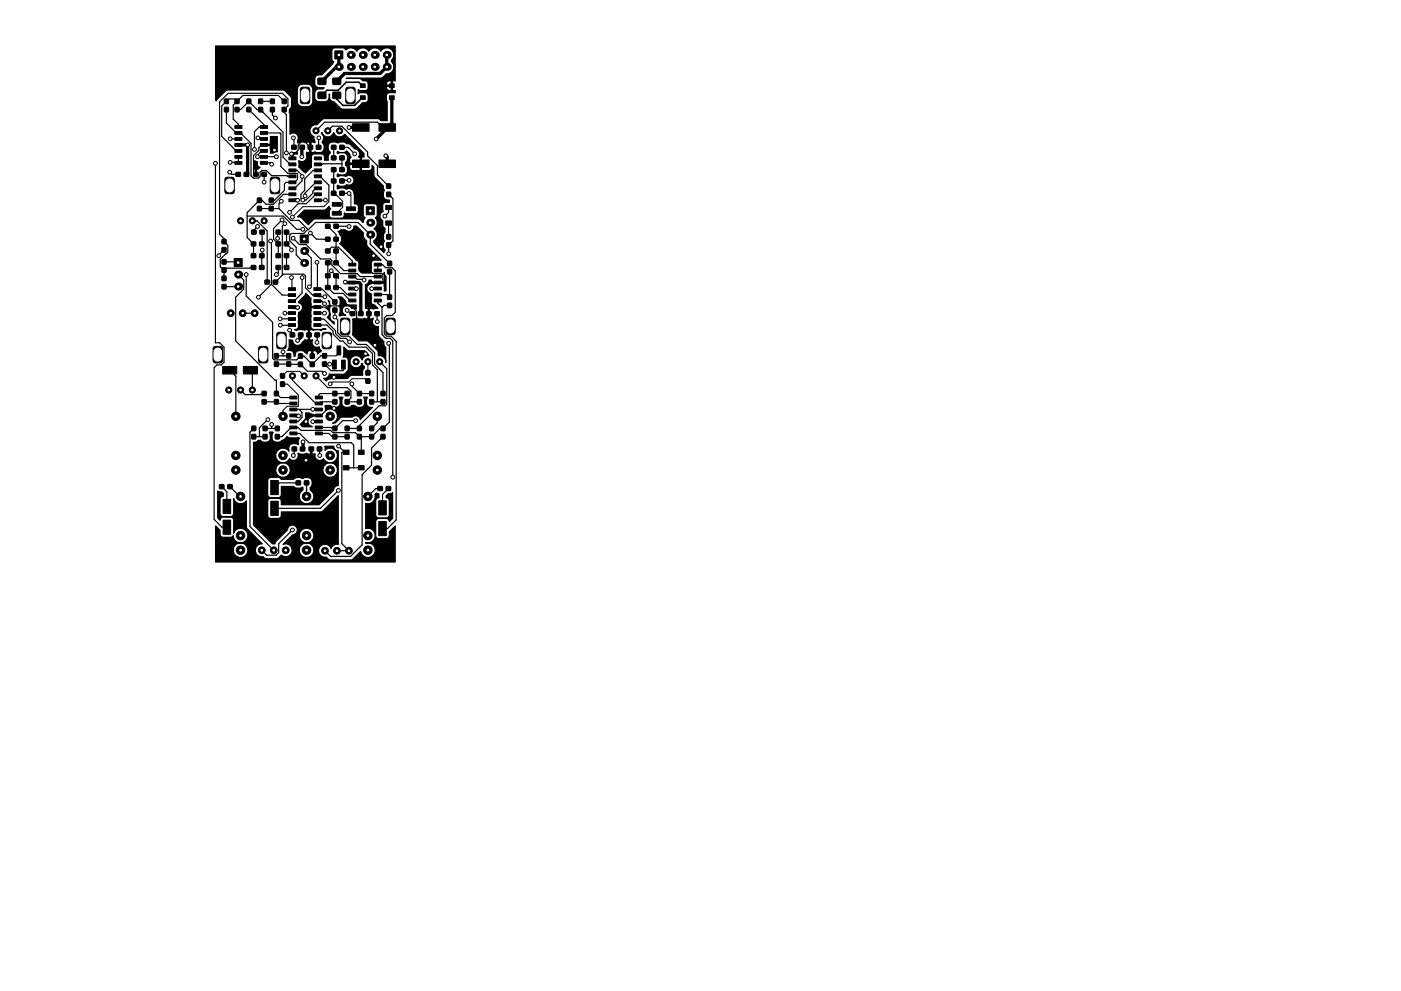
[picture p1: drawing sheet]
<svg xmlns="http://www.w3.org/2000/svg" width="297mm" height="210mm" viewBox="0 0 297 210" stroke-linecap="round" stroke-linejoin="round" font-family="sans-serif">
<g fill="#000" stroke="#000" stroke-width=".21">
<path d="M63.8 18.6l.3-.1h1.1l.4 .3 .1 2.7-.3 .5h-1.3l-.4-.3v-2.7zM67.4 16.6h1.6l.1 1.3h-1.6zM67.4 19.6h1.6l.1 1.2-1.6 .1zM71 10.8h1.7v1.7h-1.7zM70.6 19.6h1.6v1.2l-1.6 .1zM70.6 16.6h1.6v1.3h-1.6zM73.4 18.6l.4-.1h1l.5 .3v2.7l-.3 .5h-1.3l-.4-.3v-2.7zM76.4 17.8h1v.8h-1zM82.6 17.8h1v.8h-1zM47.6 21l.8 .1v.9l-.8-.1zM47.6 22.8h.8v.9h-.8zM47.8 37.7l.3-.1h1.1l.4 .3 .1 2.7-.3 .5h-1.3l-.4-.3v-2.7z"/>
<path d="M49.8 21l.9 .1-.1 .9-.8-.1zM49.8 22.8h.9l-.1 .9h-.8zM50 36.6h.9l.1 .8h-.9zM49.8 34.3h1.5v.6h-1.5zM49.8 33h1.5v.6h-1.5zM49.8 31.7h1.5v.6h-1.5zM49.8 30.4h1.5v.6h-1.5zM49.8 29.2h1.5v.6h-1.5zM49.8 27.9h1.5v.6h-1.5zM49.8 26.6h1.5v.6h-1.5zM51.8 36.6h.9v.8h-.9zM52.3 22.8h.9l-.1 .9h-.8z"/>
<path d="M52.3 21l.9 .1-.1 .9-.8-.1zM53.8 36.6h.9v.8h-.9zM54.8 22.8h.9l-.1 .9h-.8zM54.8 21l.9 .1-.1 .9-.8-.1zM55.5 36.6h.9l.1 .8h-.9zM55.2 26.6h1.5v.6h-1.5zM55.2 27.9h1.5v.6h-1.5zM55.2 29.2h1.5v.6h-1.5zM55.2 30.4h1.5v.6h-1.5zM55.2 31.7h1.5v.6h-1.5zM55.2 33h1.5v.6h-1.5zM55.2 34.3h1.5v.6h-1.5z"/>
<path d="M57.3 22.8h.9l-.1 .9h-.8zM57.3 21l.9 .1-.1 .9-.8-.1zM57.4 37.7l.4-.1h1l.5 .3v2.7l-.3 .5h-1.3l-.4-.3v-2.7zM59.8 22.8h.9l-.1 .9h-.8zM59.8 21l.9 .1-.1 .9-.8-.1zM61.9 30.8h.9v.8l-.9 .1zM61.3 39.7h1.4v.6h-1.4zM61.3 38.4h1.4v.6h-1.4zM61.3 37.1h1.4v.6h-1.4zM61.3 35.8h1.4v.6h-1.4zM61.3 34.6h1.4v.6h-1.4zM61.3 33.3h1.4v.6h-1.4z"/>
<path d="M63.6 30.8h.9v.8l-.9 .1zM65.3 30.8h.9l.1 .8-.9 .1zM67.1 30.8h.9v.8l-.9 .1zM66.7 33.3h1.4v.6h-1.4zM66.7 34.6h1.4v.6h-1.4zM66.7 35.8h1.4v.6h-1.4zM66.7 37.1h1.4v.6h-1.4zM66.7 38.4h1.4v.6h-1.4zM66.7 39.7h1.4v.6h-1.4zM70.3 30.8h.9v.8l-.9 .1zM70.3 35.6h.9v.8h-.9zM70.3 33.1h.9v.8h-.9z"/>
<path d="M70.3 38h.9v.8h-.9zM72 30.8h.9l.1 .8-.9 .1zM72 35.6h.9l.1 .8h-.9zM72 33.1h.9l.1 .8h-.9zM72 38h.9l.1 .8h-.9zM74.7 33.9h3.6v1.6h-3.6zM74.7 26.2h3.6v1.6h-3.6zM76.4 20.3h1v.8h-1zM80.4 33.9h3.4v1.6h-3.4zM80.4 26.2h3.4v1.6h-3.4zM82.6 20.3h1v.8h-1zM82 39l.8 .1v.9l-.8-.1z"/>
<path d="M47.1 58.6h.8v.9h-.8zM47.1 55.1h.8v.9h-.8zM47.1 56.8l.8 .1v.9l-.8-.1zM47.1 50.8h.8v.9h-.8zM47.1 52.5l.8 .1v.9l-.8-.1zM49.6 54.9h1.7v1.7h-1.7zM53.3 56.3h.9v.8l-.9 .1zM53.3 53.8h.9v.8l-.9 .1zM53.3 51.3h.9v.8l-.9 .1zM53.4 48.8h.9v.8l-.9 .1zM54.6 43.8h.8v.9h-.8zM54.6 42l.8 .1v.9l-.8-.1z"/>
<path d="M55 56.3h.9l.1 .8-.9 .1zM55 53.8h.9l.1 .8-.9 .1zM55 51.3h.9l.1 .8-.9 .1zM55.1 48.8h.9v.8l-.9 .1zM56.2 59.4h.9v.8l-.9 .1zM57.1 42l.8 .1v.9l-.8-.1zM57.1 43.8h.8v.9h-.8zM57.9 59.4h.9l.1 .8-.9 .1zM58.5 56.3h.9l.1 .8-.9 .1zM58.5 48.8h.9l.1 .8-.9 .1zM58.5 51.3h.9l.1 .8-.9 .1zM58.5 53.8h.9l.1 .8-.9 .1z"/>
<path d="M60.3 56.3h.9v.8l-.9 .1zM60.3 48.8h.9v.8l-.9 .1zM60.3 51.3h.9v.8l-.9 .1zM60.3 53.8h.9v.8l-.9 .1zM61.3 42.2h1.4v.6h-1.4zM61.3 40.9h1.4v.6h-1.4zM63.7 49.9h1.6v1.7h-1.6zM66.7 40.9h1.4v.6h-1.4zM66.7 42.2h1.4v.6h-1.4zM69 58.1h.9l.1 .8h-.9zM69 55.3h.9l.1 .8-.9 .1zM69 52.8h.9l.1 .8-.9 .1z"/>
<path d="M69 50.3h.9l.1 .8-.9 .1zM69 47.6h.9l.1 .8h-.9zM70.4 44.8h2v.8h-2zM70.4 42.9h2v.8h-2zM70.3 40.6h.9v.8h-.9zM70.8 58.1h.9v.8h-.9zM70.8 55.3h.9v.8l-.9 .1zM70.8 52.8h.9v.8l-.9 .1zM70.8 50.3h.9v.8l-.9 .1zM70.8 47.6h.9v.8h-.9zM72 40.6h.9l.1 .8h-.9zM73.4 43.9h2v.8h-2z"/>
<path d="M74 55.8h1.4v.6h-1.4zM74 57.1h1.4v.6h-1.4zM74 58.4h1.4v.6h-1.4zM74 59.6h1.4v.6h-1.4zM77.7 43.9h1.7v1.7h-1.7zM79.4 59.6h1.4v.6h-1.4zM79.4 58.4h1.4v.6h-1.4zM79.4 57.1h1.4v.6h-1.4zM79.4 55.8h1.4v.6h-1.4zM82 40.8h.8v.9h-.8zM82 51.5l.8 .1v.9l-.8-.1zM82 49.8h.8v.9h-.8z"/>
<path d="M82.2 57.2h.8v.9h-.8zM82.2 55.4l.8 .1v.9l-.8-.1zM81.8 46.9h1.2v.9h-1.2zM81.8 43.6h1.2v.9h-1.2zM45.3 73.6l.3-.1h1.1l.4 .3 .1 2.7-.3 .5h-1.3l-.4-.3v-2.7zM47.2 77.7h3v1.6h-3zM47.1 60.4h.8v.9h-.8zM51.6 77.7h3v1.6h-3zM54.9 73.6l.4-.1h1l.5 .3v2.7l-.3 .5h-1.3l-.4-.3v-2.7zM58.2 75l.8 .1v.9l-.8-.1zM58.2 76.8h.8v.9h-.8zM59.5 79.3h.8v.9h-.8z"/>
<path d="M58.8 70.6l.3-.1h1.1l.4 .3 .1 2.7-.3 .4-1.3 .1-.4-.3v-2.7zM60.8 76.8h.8v.9h-.8zM60.8 75l.8 .1v.9l-.8-.1zM61.5 70.6h.9l.1 .8-.9 .1zM61.1 61h1.6v.6h-1.6zM61.1 62.3h1.6v.6h-1.6zM61.1 63.6h1.6v.6h-1.6zM61.1 64.8h1.6v.6h-1.6zM61.1 66.1h1.6v.6h-1.6zM61.1 67.4h1.6v.6h-1.6zM61.1 68.7h1.6v.6h-1.6zM63.3 76.8l.8 .1v.9l-.8-.1z"/>
<path d="M63.3 75.1h.8v.9h-.8zM63.3 70.6h.9v.8l-.9 .1zM65 70.6h.9l.1 .8-.9 .1zM65.8 76.8l.8 .1v.9l-.8-.1zM65.8 75.1h.8v.9h-.8zM66.8 70.6h.9v.8l-.9 .1zM66.6 68.7h1.4v.6h-1.4zM66.6 67.4h1.4v.6h-1.4zM66.6 66.1h1.4v.6h-1.4zM66.6 64.8h1.4v.6h-1.4zM66.6 63.6h1.4v.6h-1.4zM66.6 62.3h1.4v.6h-1.4z"/>
<path d="M66.6 61h1.4v.6h-1.4zM68.4 75l.8 .1v.9l-.8-.1zM68.4 76.8h.8v.9h-.8zM69 60.6h.9l.1 .8h-.9zM68.4 70.6l.4-.1h1l.4 .3 .1 2.7-.3 .4-1.2 .1-.4-.3-.1-2.7zM70.6 65.3l.8 .1v.9l-.8-.1zM70.6 63.6h.8v.9h-.8zM70.5 76.4h.8v1.9h-.8zM70.8 60.6h.9v.8h-.9zM71.4 73.4h.9v1.9h-.9zM72.4 76.4h.8v1.9h-.8zM72.3 67.6l.3-.1h1.1l.4 .3 .1 2.7-.3 .4-1.3 .1-.4-.3v-2.7z"/>
<path d="M74.3 66.1h.9v.8l-.9 .1zM74 60.9h1.4v.6h-1.4zM74 62.2h1.4v.6h-1.4zM74 63.5h1.4v.6h-1.4zM76 66.1h.9l.1 .8-.9 .1zM77.6 78.6l.8 .1v.9l-.8-.1zM77.7 66.1h.9l.1 .8-.9 .1zM79.5 66.1h.9v.8l-.9 .1zM79.4 63.5h1.4v.6h-1.4zM79.4 62.2h1.4v.6h-1.4zM79.4 60.9h1.4v.6h-1.4zM82.2 62.6h.8v.9h-.8z"/>
<path d="M82.2 64.3l.8 .1v.9l-.8-.1zM81.9 67.6l.4-.1h1l.4 .3 .1 2.7-.3 .4-1.2 .1-.4-.3-.1-2.7zM53.4 92.2h.8v.9h-.8zM53.4 90.4l.8 .1v.9l-.8-.1zM55.6 83l.8 .1v.9l-.8-.1zM55.6 84.8h.8v.9h-.8zM55.8 90.4l.8 .1v.9l-.8-.1zM55.8 92.2h.8v.9h-.8zM58.2 84.8h.8v.9h-.8zM58.2 83l.8 .1v.9l-.8-.1zM58.4 90.4l.8 .1v.9l-.8-.1zM58.4 92.2h.8v.9h-.8z"/>
<path d="M59.5 81l.8 .1v.9l-.8-.1zM61.9 94.8h.9l.1 .8-.9 .1zM61.4 91.7h1.6v.6h-1.6zM61.4 90.4h1.6v.6h-1.6zM61.4 89.1h1.6v.6h-1.6zM61.4 87.8h1.6v.6h-1.6zM61.4 86.6h1.6v.6h-1.6zM61.4 85.3h1.6v.6h-1.6zM61.4 84h1.6v.6h-1.6zM63.7 94.8h.9v.8l-.9 .1zM65.5 94.8h.9l.1 .8-.9 .1zM67.3 94.8h.9v.8l-.9 .1z"/>
<path d="M66.9 84h1.4v.6h-1.4zM66.9 85.3h1.4v.6h-1.4zM66.9 86.6h1.4v.6h-1.4zM66.9 87.8h1.4v.6h-1.4zM66.9 89.1h1.4v.6h-1.4zM66.9 90.4h1.4v.6h-1.4zM66.9 91.7h1.4v.6h-1.4zM70.6 92.2h.8v.9h-.8zM70.6 90.4l.8 .1v.9l-.8-.1zM70.6 83l.8 .1v.9l-.8-.1zM70.6 84.8h.8v.9h-.8zM72.8 98.8h1.2v.9h-1.2z"/>
<path d="M72.8 95.5h1.2v.9h-1.2zM73.2 92.2h.8v.9h-.8zM73.2 90.4l.8 .1v.9l-.8-.1zM73.2 83l.8 .1v.9l-.8-.1zM73.2 84.8h.8v.9h-.8zM75.8 92.2h.8v.9h-.8zM75.8 90.4l.8 .1v.9l-.8-.1zM75.8 83l.8 .1v.9l-.8-.1zM75.8 84.8h.8v.9h-.8zM76 98.8h1.2v.9h-1.2zM76 95.5h1.2v.9h-1.2zM77.6 80.4h.8v.9h-.8z"/>
<path d="M78.4 92.2h.8v.9h-.8zM78.4 90.4l.8 .1v.9l-.8-.1zM78.4 84.8h.8v.9h-.8zM78.4 83l.8 .1v.9l-.8-.1zM80.8 92.2h.8v.9h-.8zM80.8 90.4l.8 .1v.9l-.8-.1zM80.8 84.8h.8v.9h-.8zM80.8 83l.8 .1v.9l-.8-.1zM46.5 102.8h.9l.1 .8-.9 .1zM47.3 105.9h1.6v3h-1.6zM47.3 110.3h1.6v3h-1.6zM48.3 102.8h.9v.8l-.9 .1z"/>
<path d="M57.4 106.3h1.6v3h-1.6zM57.4 101.9h1.6v3h-1.6zM62.8 102h.9v.8l-.9 .1zM64.5 102h.9l.1 .8-.9 .1zM80.1 103.2h.9l.1 .8-.9 .1zM80.3 106.2h1.6v3h-1.6zM80.3 110.6h1.6v3h-1.6zM81.9 103.2h.9v.8l-.9 .1z"/>
<circle cx="45.7" cy="34.6" r=".4"/>
<circle cx="48.7" cy="36.5" r=".4"/>
<circle cx="48.8" cy="29.4" r=".4"/>
<circle cx="48.8" cy="34.4" r=".4"/>
<circle cx="52.5" cy="30.7" r=".4"/>
<circle cx="54" cy="31.7" r=".4"/>
<circle cx="54.6" cy="33.2" r=".4"/>
<circle cx="54.7" cy="29.2" r=".4"/>
<circle cx="56" cy="38.6" r=".4"/>
<circle cx="57.6" cy="34.8" r=".4"/>
<circle cx="58.2" cy="31.8" r=".4"/>
<circle cx="58.4" cy="25" r=".4"/>
<circle cx="58.6" cy="33.2" r=".4"/>
<circle cx="60.7" cy="32.4" r=".4"/>
<circle cx="61.8" cy="32.6" r=".4"/>
<circle cx="62.2" cy="29.2" r=".4"/>
<circle cx="64" cy="33.2" r=".4"/>
<circle cx="64.1" cy="37.4" r=".4"/>
<circle cx="67" cy="27.7" r=".65"/>
<circle cx="67.6" cy="29.2" r=".4"/>
<circle cx="69.5" cy="27.7" r=".65"/>
<circle cx="72" cy="27.7" r=".65"/>
<circle cx="74" cy="38.2" r=".4"/>
<circle cx="74" cy="27" r=".4"/>
<circle cx="75.2" cy="32.6" r=".4"/>
<circle cx="79.7" cy="29.5" r=".4"/>
<circle cx="81.8" cy="33" r=".4"/>
<circle cx="46.4" cy="54.2" r=".4"/>
<circle cx="51" cy="46.8" r=".65"/>
<circle cx="52.2" cy="58.2" r=".4"/>
<circle cx="53.5" cy="46.8" r=".65"/>
<circle cx="54.6" cy="48" r=".4"/>
<circle cx="55.6" cy="53" r=".4"/>
<circle cx="56" cy="46.8" r=".65"/>
<circle cx="57.4" cy="51.1" r=".4"/>
<circle cx="58.6" cy="58.2" r=".4"/>
<circle cx="58.9" cy="50.6" r=".4"/>
<circle cx="59.6" cy="42.7" r=".4"/>
<circle cx="59.8" cy="46.6" r=".4"/>
<circle cx="60.4" cy="47.4" r=".4"/>
<circle cx="61.4" cy="45" r=".4"/>
<circle cx="61.8" cy="58.9" r=".4"/>
<circle cx="61.8" cy="53" r=".4"/>
<circle cx="62" cy="46" r=".4"/>
<circle cx="62.1" cy="50.5" r=".4"/>
<circle cx="63.1" cy="42.5" r=".4"/>
<circle cx="64" cy="58.9" r=".4"/>
<circle cx="64.2" cy="48.6" r=".4"/>
<circle cx="64.2" cy="42.4" r=".4"/>
<circle cx="64.7" cy="41.6" r=".4"/>
<circle cx="65.8" cy="49.4" r=".4"/>
<circle cx="67.2" cy="55.6" r=".4"/>
<circle cx="69" cy="42.4" r=".4"/>
<circle cx="70.2" cy="57.4" r=".4"/>
<circle cx="73.2" cy="59.8" r=".4"/>
<circle cx="74" cy="41" r=".4"/>
<circle cx="74" cy="48" r=".4"/>
<circle cx="77.2" cy="59.4" r=".4"/>
<circle cx="79.2" cy="54.2" r=".4"/>
<circle cx="80.8" cy="52.3" r=".4"/>
<circle cx="81.6" cy="45.8" r=".4"/>
<circle cx="82.4" cy="53.8" r=".4"/>
<circle cx="48.9" cy="66.4" r=".72"/>
<circle cx="51.5" cy="66.4" r=".72"/>
<circle cx="54" cy="66.4" r=".72"/>
<circle cx="54.8" cy="63" r=".4"/>
<circle cx="59.4" cy="67.6" r=".4"/>
<circle cx="59.4" cy="69" r=".4"/>
<circle cx="60" cy="74.6" r=".4"/>
<circle cx="60.4" cy="66.4" r=".4"/>
<circle cx="61.4" cy="70" r=".4"/>
<circle cx="62" cy="79.7" r=".65"/>
<circle cx="63.1" cy="65.2" r=".4"/>
<circle cx="63.1" cy="72.2" r=".4"/>
<circle cx="64.5" cy="79.7" r=".65"/>
<circle cx="65.6" cy="60.8" r=".4"/>
<circle cx="67" cy="79.7" r=".65"/>
<circle cx="67.2" cy="72.6" r=".4"/>
<circle cx="68.8" cy="79.2" r=".4"/>
<circle cx="68.8" cy="66.4" r=".4"/>
<circle cx="68.8" cy="64.4" r=".4"/>
<circle cx="68.9" cy="63" r=".4"/>
<circle cx="69.9" cy="77.2" r=".4"/>
<circle cx="71" cy="67.2" r=".4"/>
<circle cx="73.6" cy="65.8" r=".4"/>
<circle cx="74.1" cy="72.5" r=".4"/>
<circle cx="75.5" cy="76.7" r=".65"/>
<circle cx="75.5" cy="61.2" r=".4"/>
<circle cx="77.5" cy="75" r=".4"/>
<circle cx="78" cy="76.7" r=".65"/>
<circle cx="78.8" cy="61.2" r=".4"/>
<circle cx="79.5" cy="73.2" r=".4"/>
<circle cx="80" cy="68.2" r=".4"/>
<circle cx="80.5" cy="76.7" r=".65"/>
<circle cx="82.4" cy="72.8" r=".4"/>
<circle cx="48.5" cy="82.7" r=".65"/>
<circle cx="50" cy="96.6" r=".9"/>
<circle cx="50" cy="88.3" r=".9"/>
<circle cx="50" cy="99.7" r=".9"/>
<circle cx="51" cy="82.7" r=".65"/>
<circle cx="53.5" cy="82.7" r=".65"/>
<circle cx="56.8" cy="89" r=".4"/>
<circle cx="57.6" cy="90" r=".4"/>
<circle cx="60" cy="96.6" r=".9"/>
<circle cx="60" cy="88.3" r=".9"/>
<circle cx="60" cy="99.7" r=".9"/>
<circle cx="62.2" cy="96.6" r=".4"/>
<circle cx="63.3" cy="88.2" r=".4"/>
<circle cx="64.3" cy="93.7" r=".4"/>
<circle cx="64.9" cy="97.6" r=".4"/>
<circle cx="64.9" cy="89.4" r=".4"/>
<circle cx="66.3" cy="86.8" r=".4"/>
<circle cx="66.3" cy="89.4" r=".4"/>
<circle cx="67.8" cy="96.6" r=".4"/>
<circle cx="70" cy="96.6" r=".9"/>
<circle cx="70" cy="88.3" r=".9"/>
<circle cx="70" cy="99.7" r=".9"/>
<circle cx="70" cy="81.4" r=".4"/>
<circle cx="70.8" cy="86.6" r=".4"/>
<circle cx="70.8" cy="80" r=".4"/>
<circle cx="71.8" cy="94.6" r=".4"/>
<circle cx="74.6" cy="81.4" r=".4"/>
<circle cx="75.4" cy="89.2" r=".4"/>
<circle cx="80" cy="96.6" r=".9"/>
<circle cx="80" cy="88.3" r=".9"/>
<circle cx="80" cy="99.7" r=".9"/>
<circle cx="51" cy="113.6" r=".9"/>
<circle cx="51" cy="105.3" r=".9"/>
<circle cx="51" cy="116.7" r=".9"/>
<circle cx="55.5" cy="116.7" r=".72"/>
<circle cx="58" cy="116.7" r=".72"/>
<circle cx="60.6" cy="116.7" r=".72"/>
<circle cx="62" cy="112.4" r=".4"/>
<circle cx="65" cy="113.6" r=".9"/>
<circle cx="65" cy="105.3" r=".9"/>
<circle cx="65" cy="116.7" r=".9"/>
<circle cx="68.9" cy="116.8" r=".72"/>
<circle cx="71.4" cy="116.8" r=".72"/>
<circle cx="71.8" cy="104" r=".4"/>
<circle cx="74" cy="116.8" r=".72"/>
<circle cx="78" cy="113.6" r=".9"/>
<circle cx="78" cy="105.3" r=".9"/>
<circle cx="78" cy="116.7" r=".9"/>
<circle cx="83.3" cy="101.2" r=".4"/>
</g>
<g fill="#000">
<circle cx="71.8" cy="14.2" r=".85"/>
<circle cx="74.4" cy="11.6" r=".85"/>
<circle cx="74.4" cy="14.2" r=".85"/>
<circle cx="76.9" cy="11.6" r=".85"/>
<circle cx="76.9" cy="14.2" r=".85"/>
<circle cx="79.5" cy="14.2" r=".85"/>
<circle cx="79.5" cy="11.6" r=".85"/>
<circle cx="82" cy="11.6" r=".85"/>
<circle cx="82" cy="14.2" r=".85"/>
<circle cx="50.5" cy="58.2" r=".85"/>
<circle cx="64.5" cy="53.2" r=".85"/>
<circle cx="64.5" cy="55.8" r=".85"/>
<circle cx="78.5" cy="49.8" r=".85"/>
<circle cx="78.5" cy="47.2" r=".85"/>
<circle cx="50.5" cy="60.8" r=".85"/>
</g>
<g fill="none" stroke="#000" stroke-width=".7">
<path d="M71.8 11.6v2.6h-.5l-3 3M82 11.6v2.6l-1.4 1.4h-7.5l-1.7 1.6M50.6 30.7h1.9v6l-.2 .3M64.1 31.2l-.1 2M74 27h2.5M81.8 33l.3 .3v1.4M83.1 20.7v5.4l-3.4 3.4M62 42.5h1.1M63.1 42.5h.1M73.2 59.8l2.9 .1 .4 .4v6.2M61.9 65.1l1.2 .1M63.7 71v.6l-.6 .6"/>
<path d="M62.2 88.1l1.1 .1M64.3 93.7v1.4"/>
</g>
<g fill="none" stroke="#000" stroke-width=".25">
<path d="M45.7 34.6v38.1h.9l.9 1v3.1l-.6 .6h-.9l-.6 .6v32.2l1.6 1.6h1.1M48 23.2v2.9l2.1 2.1h.9l2.2 2.2v6.9l.5 .5h1.1l.4-.4v-.9l.3-.3h1l1.1 1.1 4.4 .1M48.7 36.5l.5 .5h1.3M48.8 29.4v.1M48.8 29.5h1.8M50.3 23.2h.7l1.7-1.7 1.8 1.7h.8l4.7 4.8v5.3l1.6 1.6h.4M50.3 21.5l-.5-.5h-1.3l-1.5 1.5v6.4l3.1 3.1h.5M50.6 33.3v1.3l-1.8-.2M52.7 23.2l3.3 3.2v.5h-1l-1 1v3.8M54.7 29.2l.2 .3h1.1M55.3 21.5h2.4M55.4 32h.6"/>
<path d="M55.5 32l-.9 .9v.3M55.7 23.7v.1M56 28.2h3.4l.2 .2v6.9l1.4 1.5 2.1 .1v1.2l-.7 .6h-1.7l-.4 .3v1.4l-2.1 2.1h-.7M56 30.7h-.5l-.6 .7v.5l-1.1 1.1v3.5l.5 .5M56 34.6h1.3l.3 .2M56 37v1.6M57.7 23.2v1.2l.7 .6M58.6 33.2l-2.6 .1M60.3 21.5l-1.3-1.3h-7.5l-2.1 2.1v3l1.2 1.1v.5M60.7 32.4v-8.1l-.4-.4v-.7l.7-.8v-1.4l-1.1-1.2h-11.5l-1.8 1.8v28.1l.9 .9v.6l.8 .8v1.5l-1.6 1.5v1.6l.8 .8 .5-.5h5l.1-.2h.6M61.8 32.6l.2 .2v.8M62 36.1h1l1.1 1.1"/>
<path d="M62.2 29.2l.1 .2v1.8M64 37.4v1l-1.6 1.6h-.4h.1M65.8 31.2l-1.4-1.4h-.2l-1 1v1l-1.2 1.3M67.4 37.4h.5l1.8 1.9v3.5M67.4 36.1h-1l-1.8 1.8v2.5l-.8 .8v.8l.4 .4h.7l1.4-1.4v-.4l.7-.6h.4M67.4 38.7h-.4l-2.3 2.2v.7M67.6 29.2v2M69.5 27.7l1-.9h2l5.4 5.4v.8l2.1 2.1v2l2.4 2.4M70.7 31.2v2.3M70.7 36v5M72.5 31.2h1.3l1.4 1.4M72.5 34.7l-5.1 .2"/>
<path d="M72.5 33.5v2.5M74 38.2h-1.3l-.2 .2M82.1 27h-1l-1.1-1.1h-11.2l-1.8 1.8M47.5 57.3v1.8M47.5 55.5h2.8l.2 .2M47.5 53l-1.1 1.2M50.5 58.2l1.2 1.2v2l-1.7 1.7v9.2l8.3 8.4h.3v2.8l.8 .8h2.8M52.2 58.2v4.6l5.6 5.6v7.6l.3 .3h4.8l.8-.8h.7l1.8 1.8 1.8-1.8h.8l.2 .2M52.4 45.8h7.7l2.8 2.8h1.3M53.5 46.8h1l2.1 2.2v10.8M54.6 48l-.8 .8v.4M55 44.2h4.1"/>
<path d="M55.6 49.2l-.1 2.5M55.6 53l-.1 3.7M57.4 51.1l.2 .2v9M58.4 59.8l1.7-1.6h4.3l.4 .4v2.5l1.5 1.5h1l.4 .4h1.2M59 56.7v1.1l-.4 .4M59 49.2l-.1 .2v1.2M59.1 44.2l2.6 2.6h1.7l1.9 1.9M59.6 42.7l-.5 .5v1M59.8 46.6l-1.8 1.8v2.3l1 1v2.5M60.4 47.4l-.5 .6v10.4M60.7 49.2v2.5l1.1 1.1v.2M60.7 54.2v2.5"/>
<path d="M61.8 58.9l.1 2.4M62 41.2h-1.9l-2.1 2.1h-1.6l-.8-.8h-.6l-2.6 2.6v5.3l1.3 1.3v2.5M62.1 50.5l1.4 1.4h1.4l3 3h2.1l.4 .4v.9l1.8 1.9h3.5l.6 .6h3.8M64 58.9v3.3l-1.7 1.7h-.4M64.5 55.8l-1.7-1.7v-1.6l-1.4-1.4v-1.2l.4-.4h2.6l2.5-2.3h9l2.6 2.6v2l4.1 4.1M64.5 53.2l1.5 1.5v5.7l-.4 .4M65.8 49.4l1.3 1.3h2.4M67.2 55.6l.1 5.7h1l2.7 2.7M67.4 41.2h-.4l-2 2h-1.8l-1.8 1.8M69 42.4l-1.6 .1M69.5 55.7v5.3l1.2 1.2h2l1.6 1.6h.4M69.5 48l1.8 1.7-.1 2.7"/>
<path d="M69.5 53.2l.8-.8h1.5l2.9 3v.7M70.2 57.4l1.6 1.6M71.3 48h2.7M71.3 53.2v2.5l1.6 1.7h1.8M71.3 58.5v2.5h.8l1.5 1.5h1.1M71.7 59h.1M72.5 41h1.5M74.7 58.7h.4l.6 .6h1.4l.1 .1M78.4 55.6v1.7l.7 .7h1.9l.2 .2v1.7h-1.1M80.1 57.4v-1.3h1l.7 .7h1.3l.7 .7v8.7l-.7 .7h-1.1l-.5 .6v3.3l.5 .5h.9l1.1 1.1v37.9l-1.9 1.8h-1M82.4 47.3v2.9M82.4 44v1.1l-.8 .7"/>
<path d="M82.4 41.2l.9 1v8.9l-.9 .9v1.8M82.6 57.6v5.4l-.6-.5h-1.9M48.7 78.5l1.3 1.3v8.5M50.5 60.8h-3M51.5 66.4h2.5M53.1 78l.4 .4M53.1 78.5l.4 .4v3.8M57.6 60.3l2.2 2.3h2.1M57.6 60.3l-2.8 2.7M58.6 75.5h2.6M58.6 77.2l5.1 .1 1.5 1.5h3.1l.5 .4M59.4 67.6l2.5 .1"/>
<path d="M60 74.6v.9M61.4 70l.6 .6v.4M61.9 66.4h-1.5M61.9 69h-2.5M62 79.7v1l4.9 4.9h.7l.4-.4h3M67 79.7l2.5 2.5h4.2l.7 .8v1.4l-.8 .8h2.6M67.3 71l-.1 1.6M67.3 66.4h1.5M67.3 63.9h.9l.6 .5M67.3 67.7h1.4l2.4 2.5v.6l1 1h1.3l.7 .7M67.3 65.1l1.8 .1 .3-.3h5l1.2 1.2v1.6M67.3 69h2l1.3 1.3v.6l1.5 1.4h.6l1.3 1.3h3.6l1.4 1.4v2.4l1 1v6.8"/>
<path d="M69.9 77.2h-1.1l1.4 1.4h2.5l.1-1.3M71 65.8v1.4l.6 .6v2.8l.7 .7h1.7l1.7 1.8h2l1.7 1.7v2.4l1.8 1.8v4.5M73.6 65.8l.7 .7h.4M74.7 61.2h.9M78.2 66.5v.6l-.2 .2M80 66.5v1.7M80.1 61.2h-1.3M80.1 63.8v.5l.9 .9M80.4 78.3h.1M80.5 76.7l1.5 1.5v7.6l-.3 .3h-1.3l-4.2 4.2v.6h-2.6M81 65.2v5.8l.8 .8h.9l.6 .5v28.9M82.4 72.8l.1 .2v16.5l-1.3 1.4h-.6l-1.8 1.7h-2.6"/>
<path d="M82.6 64.8h-1.2l-.4 .4M51 82.7l1 1h3.2l.2-.2h.6M53.8 92.6h2.4M53.8 90.9l-.8 .8v20l5 5M56 85.2h2.6l.4 .4h3.2M56.2 90.9h2.6M56.8 89l-1.8 1.8v1.8M57.6 90v.9M58.8 92.6h1l1.9-1.9h1.5l.6 .6h6.3l.5 .5h4.8l1.2 1.2v2.9M62.2 92h1.3l2 1.9h9l.5 .5v4.8M62.2 86.8l5.4 .1M62.4 95.2v1.2l-.2 .2"/>
<path d="M63.4 86.9l.6 .6v1.1l-.8 .8h-1M66 95.2v1.3l-1.1 1.1M66.3 86.8l.1 .1M67.6 89.4h-1.3M67.6 92h2.1l.7 .6h3.2M67.7 95.2l.1 1.4M70.8 86.6h-1.2l-1.6 1.5h-.4M71.8 94.6l1.3 1.3M73.4 99.2h3.2M73.4 95.9l-.9 .1v19.3l1.5 1.5h-2.6M73.6 83.5h-5.7l-.3 .3v.5M74.6 81.4v.5l1.6 1.6h2.6"/>
<path d="M75.4 89.2h-2.7l-1.7 1.7h-.6l-.2-.2h-2.6M78.8 85.2h2.4M80 88.3v1.4l-1.2 1.2M81.2 92.6l-2.4 2.5v3.6l-2 2v14.9l-2.5 2.4h-4.2l-1.2-1.2M47 103.2l1.1 1.1v3.1M48.7 103.2l2.1 2.1h.2M62 112.4l-2.9 3v1.8l-.6 .6h-2l-1-1.1M63.3 102.4h-4.1l-1 1M65 102.4v2.9M71.7 104l-3.7 3.8h-9.8M80.6 103.6h-.9l-1.7 1.7M82.4 103.6l-1.3 1.3v2.8"/>
</g>
<path d="M69.7 42.8l-1 1h-4.5l-2.2 2.2M70.7 41l2 1.7v1.3l-1.3 1.2M71.4 45.2h.1M74 41l.4 .4v2.9M59.9 79.7l1-.9h2.7l.9 .9M71.8 74.3v.6l-.5 .6h-2.5M78 76.7v2.4M59.9 81.5h1.1l2.3 2.3v2.3l-2.5 .1-.8 .9v1.2M78 80.8l-.5-.5h-2.8l-.7 .7h-3.6l-.4 .4" fill="none" stroke="#000" stroke-width=".21"/>
<path d="M76.9 18.2l-.8-.8h-2.7l-1.7 1.7h-2.4l-1 1.1M71.4 20.2v.8l1.3 1.4h2.5l1.7-1.7" fill="none" stroke="#000" stroke-width=".33"/>
<g fill="#000" stroke="#000" stroke-width=".25">
<path d="M45.7 9.8h38.1v7.4l-.4-.1-.2 .2v1.8l.2 .1h.4v.5a2.02 2.02 0 0 0-1.7 .2 1.67 1.67 0 0 0 0 1.6v4.1h-1.3l-.8-.5h-11.2l-.5 .3-1.1 1.1h-.5a1.3 1.3 0 0 0-1 1.2 1.3 1.3 0 0 0 .9 1.3l.2 1.3-.7-.2-.2 .2v1.9l.2 .2 .7-.2 .1 .1a1.23 1.23 0 0 0 1.7-.3 1.23 1.23 0 0 0-.3-1.7l.2-.5a1.04 1.04 0 0 0-.4-1.4l.2-.3 .1 .4a1.3 1.3 0 0 0 1.3 .5 1.3 1.3 0 0 0 1-.9 1.3 1.3 0 0 0 1.1 .9 1.3 1.3 0 0 0 1.3-.5l4.1 4.1v.7h-.4l-.2 .2v2.5l.2 .2 1.8-.1 .3-.4v-.6l.4 .4v1.9l2 2.1 .2 .9-.2 .2a1.21 1.21 0 0 0 0 1.3 1.21 1.21 0 0 0 1.2 .6v.4h-.7a.65 .65 0 0 0-.7 .7l.2 1.3-.3 .1a1.13 1.13 0 0 0 .1 1.9l.1 1.1 .4 .4v.9a1.5 1.5 0 0 0-.1 1.8 1.8 1.8 0 0 0 .1 2l-.2 .5-2.1-2.1v-.4a1.46 1.46 0 0 0 0-2.6 1.48 1.48 0 0 0 .3-2.3l.2-.2 .2-.4-.1-2-.5-.4h-1.7a.65 .65 0 0 0-.7 .7v1.7l.2 .4 .2 .2-.3 .5-.1 .5-.5-.5-.6-.3h-9l-.5 .3-1 1-1.5-1.5-.8-.2 1.4-1.4h4.2l.5-.2 .6-.6 .3 .5-.1 .1a1.39 1.39 0 0 0 .2 1.8l2.2 .1a.65 .65 0 0 0 .6-.7v-.4l.4 .1h2a.65 .65 0 0 0 .6-.6l-.1-1a.72 .72 0 0 0-.8-.4l-.1-2.2a1.06 1.06 0 0 0-1.6-1 1.61 1.61 0 0 0-1.8 0l-.1-.7 .4 .1a1.55 1.55 0 0 0 1.6-.3 1.05 1.05 0 0 0 1.6-1.1 1.05 1.05 0 0 0-1.8-.6l-1.1-.2-.6 .2-.1-.1 .1-.5a1.24 1.24 0 0 0 1.8-.1 1.24 1.24 0 0 0-.1-1.8h.8l.1 .9 .4 .3h1.6l.2-.2v-1.1h-2.1l-.2 .1h-.8v-.5a1.24 1.24 0 0 0 .1-1.8 1.24 1.24 0 0 0-1.8-.1l-.1-.4 .4 .1a1.29 1.29 0 0 0 1.6-.3l.7 .7 .3 .7-.4 .4v.7l.2 .1h2.1v-1.1l-.4-.2 .1-.1a1.04 1.04 0 0 0-.9-1.6l-.9-.9-.9-.3a1.6 1.6 0 0 0-1.8 0 1.24 1.24 0 0 0-1.8 0 1.24 1.24 0 0 0 .2 1.8v.3l-.2 .1a1.54 1.54 0 0 0-.2 1.4h-.8l-.1-.9-.3-.4h-1.7a.65 .65 0 0 0-.7 .6l.1 2.1-1.3 1.3-1.5-1.3v-1.2l.1-.1a1.04 1.04 0 0 0 1.2 0 1.04 1.04 0 0 0 .4-1.2v-.6l.5 .1 .2-.2v-1.9l-.2-.2-.6 .2-.2-.1a1.73 1.73 0 0 0-1.5 .2l-.1-.6a1.04 1.04 0 0 0-.2-1.4 1.04 1.04 0 0 0-1.4 .1v-4.2a1.73 1.73 0 0 1 .3-1.8v-1.8l-1.6-1.6-11.8-.1-.6 .3-2 2.1-.1-2.4h17.3l.1 2.9 .6 .7a2.13 2.13 0 0 0 2.5-.7l.1-2.9a1.15 1.15 0 0 0-1.1-1.1h-1.5l-.6 .7-.1 .4h-17.3v-2.2h21v.9l.3 .6 .6 .3h1.1l-.2 .3h-1.2l-.5 .5a1.8 1.8 0 0 0 .5 2.1 2.65 2.65 0 0 0 2.2-.2l.2-.3 .2-1.1v.8l.2 .6 .7 .3 1.4 1.3 .5 .3 2.8-.1 1.4-1.3h.5a.65 .65 0 0 0 .7-.7l-.1-1-.3-.4a2.04 2.04 0 0 0-1.7 .2l-.1-.9 .3 .2a2.04 2.04 0 0 0 1.7-.2l.2-.5h3.8a.61 .61 0 0 0 .3 .6 .61 .61 0 0 0 .7 0v-.8h-.8l-.2 .2h-3.8l-.1-.8h3.9l.2 .4h.8v-.8l-.1-.2a.68 .68 0 0 0-.9 .6h-3.9v-.2a.9 .9 0 0 0-1.1-.4l-.5-.4-.3-.1h-2.7h7.2l.7-.3 .6-.6a1.48 1.48 0 0 0 1.5-.9 1.48 1.48 0 0 0-.4-1.7l.1-.4a1.5 1.5 0 0 0-.1-2.2 1.5 1.5 0 0 0-2.3 .4 1.48 1.48 0 0 0-2.5 0 1.48 1.48 0 0 0-2.5 0 1.51 1.51 0 0 0-2.4-.3l-.2-.3-.4-.1h-1.7l-.5 .1-.2 .5v1.7l.2 .5 .3 .1-.4 .6-2.2 2.2a1.1 1.1 0 0 0-1.5 .9h-21zM54 34.1l.6 .2v.6a.63 .63 0 0 0 .6 .6l-.8 .5v1h-.3zM57.3 29h1.5v3.2h-.4l-.5 .3h-.6v-1.5l-.1-.1h-1.4v-.3h1.4l.1-.1zM61.8 32.3h1.2v.4h-.7l-.2 .1v1l-.2-.1zM71.7 49.1l.5-.3h1a1.03 1.03 0 0 0 1.2 .2 1.03 1.03 0 0 0 .6-1h.6l1.5 1.4a1.39 1.39 0 0 0 .6 1.7v.7l.3 .5 2.8 2.9h-1.4a.65 .65 0 0 0-.7 .6v2.1h-2.1a1.4 1.4 0 0 1-.5-1.5v-.6a.65 .65 0 0 0-.7-.6l-.2-.4-3.2-3.1a1.45 1.45 0 0 0 0-2zM78.2 59.4h.5l.2 .4h2.4l.2-.1v-1.9v.5l.3 .3v3.1h-.3v-1.5l-.2-.1h-2.4l-.2 .1a1.04 1.04 0 0 0-1 1 1.04 1.04 0 0 0 1 1.1l.1 .7a1.2 1.2 0 0 0 .6 1.7l.7 .7-.9 .2-.7-.2-.2 .2v1.9l.6 .2 .3-.2a1.19 1.19 0 0 0 .6 1.8h.4l.1 2 1.1 1.2a.99 .99 0 0 0 .4 1.2v3.3a1.3 1.3 0 0 0-1.6-1.5l-.1-1-1.9-2-.5-.2h-1.7l-1.3-1.3 .1-.5v-2.8l.8-.3a2.16 2.16 0 0 0 1.7 .2l.6 .1 .2-.2v-1.9l-.2-.2-.4 .1v-5.1a.97 .97 0 0 0 .7-1zM64.8 62.2l1.2 1.1-.1 1.6 .2 .1h1.3v.3h-1.3l-.2 .1 .1 2.8a1.2 1.2 0 0 0 .6 1.7h1.4a.95 .95 0 0 1 1.1 0h-.7l-.3 .2a1.62 1.62 0 0 0-1.6 0l-.3-.2-.6 .2v1.9l.2 .2 .5-.1a1.04 1.04 0 0 0 .1 1.3 1.04 1.04 0 0 0 1.3 .2v.3l.5 .5-.9 .7a.6 .6 0 0 0-.3-.6 .6 .6 0 0 0-.7 0v1.2h-.2v-1.2a.6 .6 0 0 0-.7 0 .6 .6 0 0 0-.3 .6h-.1a1.68 1.68 0 0 0-2.2-.5l-.2 .3v.7h-.3a1.05 1.05 0 0 0-1.3-1.3l.3-.8v-1.4l.8 .1a1.03 1.03 0 0 0 .7 1.1 1.03 1.03 0 0 0 1.2-.6l.6-.6 .6 .1 .2-.2v-1.9l-.2-.2-.7 .2-.1-.1a1.73 1.73 0 0 0-1.5 .2l-.5-.3a.7 .7 0 0 0 .9-.6l-.1-1 .1-2a1.08 1.08 0 0 0 .9-1.1 1.08 1.08 0 0 0-.9-1v-.2l1.3-1.3zM69.6 63.7l.3 .3 .2 .9a1.6 1.6 0 0 0 0 1.8 1.04 1.04 0 0 0 .7 1.6v.5l-1.4-1.5a1.04 1.04 0 0 0 .4-1 1.04 1.04 0 0 0-.7-.9 1.07 1.07 0 0 0 .5-1.7zM71.7 63h.7l.9 .9v.2a.65 .65 0 0 0 .7 .6h1.5v.9l-1-.2a1.04 1.04 0 0 0-1.7-.2 1.04 1.04 0 0 0 .5 1.7h-.6l-.7 .2-.1-.4a1.6 1.6 0 0 0 0-1.8 1.43 1.43 0 0 0-.2-1.9zM72.9 73.6l.6 .6 .5 .2h3.3l.9 1.1a1.27 1.27 0 0 0-1.5 .9 1.3 1.3 0 0 0-2-.7 1.3 1.3 0 0 0 0 2.1 1.3 1.3 0 0 0 2-.7l.6 .7v.3a1.22 1.22 0 0 0-.4 1.5h-2.2l-.6 .2-.4 .5h-3.3l-1 .3-.2 .2-.6-.5a1.03 1.03 0 0 0 1.2-1l3 .1a1.57 1.57 0 0 0 1-1.1v-1.9a.65 .65 0 0 0-.6-.6h-.5l.2-.5zM53.8 93.8a.94 .94 0 0 0 1-.4h.4a1.24 1.24 0 0 0 1.8 .2 1.24 1.24 0 0 0 .1-1.8l.1-.1 .7 .1a1.28 1.28 0 0 0 .1 1.8 1.28 1.28 0 0 0 1.9-.2l.4-.2 .6-.6 .5 .3 1.9-.1 .2 .2-.3 .5 .1 .9a1.24 1.24 0 0 0-1.6-.2 1.24 1.24 0 0 0-.4 1.5 1.56 1.56 0 0 0-2.4-.2 1.56 1.56 0 0 0 .2 2.4 1.56 1.56 0 0 0 2.3-.6 1.05 1.05 0 0 0 1.4 .2 1.05 1.05 0 0 0 .4-1.3l.3 .1a1.73 1.73 0 0 0 1.5-.1l.7 .2 .2-.2v-1.1h.2v1.1l.2 .2 .5-.1a1.04 1.04 0 0 0 .5 1.3 1.04 1.04 0 0 0 1.3-.3 1.55 1.55 0 0 0 2.2 .6 1.55 1.55 0 0 0 .4-2.2 1.55 1.55 0 0 0-2.3-.2v-.8h1.9a1.02 1.02 0 0 0 1 1l-.1 7.3h-.2a1 1 0 0 0-.8 1l-3.1 3.1h-8v-1l-.4-.3-1.8-.1a.65 .65 0 0 0-.6 .6v3.3l.6 .4h1.6a.65 .65 0 0 0 .6-.7v-.7h8.6l3.5-3.4v10.3a1.33 1.33 0 0 0-1.5 .9 1.37 1.37 0 0 0-1.7-.8 1.37 1.37 0 0 0-.9 1.6 1.37 1.37 0 0 0 1.6 1l.4 .4 .5 .2h4.2l.6-.2 1.6-1.6a1.56 1.56 0 0 0 1.8 1.3 1.56 1.56 0 0 0 1.2-2 1.56 1.56 0 0 0-2-1v-.2l.2 .1a1.56 1.56 0 0 0 1.9-1.6 1.56 1.56 0 0 0-2.1-1.4v-5.4l.2 .1a1.54 1.54 0 0 0 1.8-2l.3-.3 .6 .2-.1 .8a.65 .65 0 0 0-.6 .6v3.3l.6 .4h1.6a.65 .65 0 0 0 .6-.7v-3l-.1-.4-.5-.2v-.4l.4-.4 .9-.3v5.5l-.7 .6a.65 .65 0 0 0-.6-.6h-1.6l-.6 .4v3.2a.65 .65 0 0 0 .6 .7h1.6l.5-.2 .1-.5v-.8l1.3-1.2v7.6h-38.1v-2.8h3.8v.6a1.57 1.57 0 0 0 2.4 1 1.57 1.57 0 0 0 0-2.6 1.57 1.57 0 0 0-2.4 1h-3.8v-4.8l1 .9v.8a.65 .65 0 0 0 .6 .7h1.6l.6-.4a1.55 1.55 0 0 0 2.2 1.4 1.55 1.55 0 0 0 .4-2.5 1.55 1.55 0 0 0-2.6 .6v-3l-.6-.4h-1.6a.65 .65 0 0 0-.6 .7l-.5-.5v-5.7l.8 .2 .3 .3v.6a.65 .65 0 0 0-.6 .6v3.3l.6 .4h1.6a.65 .65 0 0 0 .6-.7v-3.2a1.54 1.54 0 0 0 1.2 1.2 1.54 1.54 0 0 0 1.5-.6l.1 5.7 3.3 3.4h-.4a1.38 1.38 0 0 0-1.1 1.6 1.38 1.38 0 0 0 1.7 1.1l.7 .5h2l.6-.3 .6-.6 .1 .2a1.37 1.37 0 0 0 1.6 0 1.37 1.37 0 0 0 .5-1.5h1.6v.6a1.57 1.57 0 0 0 2.4 1 1.57 1.57 0 0 0 0-2.6 1.57 1.57 0 0 0-2.4 1h-1.6l-.2-.4a1.33 1.33 0 0 0-1.7-.5l2-2 1.5-.2v.6a1.57 1.57 0 0 0 2.4 1 1.57 1.57 0 0 0 0-2.6 1.57 1.57 0 0 0-2.4 1h-.9l.3-.3a1.05 1.05 0 0 0-.6-1.6 1.05 1.05 0 0 0-1.3 1l-2.5 2.4-.2 .6h-.5l-4-4v-9.5h3v3.3l.6 .4h1.6a.65 .65 0 0 0 .6-.7v-1.7h2.7a1.48 1.48 0 0 0 1.8 .1l.1 .7a1.56 1.56 0 0 0-.4 2.3 1.56 1.56 0 0 0 2.4 0 1.56 1.56 0 0 0-.4-2.3v-.6l.1-.1a1.25 1.25 0 0 0 0-1.7 1.25 1.25 0 0 0-1.8 0 1.48 1.48 0 0 0-1.8 .1h-2.7l-.6-.4h-1.6l-.5 .2-.1 .4h-3v-2.5h4.7a1.57 1.57 0 0 0 1.5 1.9 1.57 1.57 0 0 0 1.5-1.9h7v.6a1.57 1.57 0 0 0 2.4 1 1.57 1.57 0 0 0 0-2.6 1.57 1.57 0 0 0-2.4 1h-7l-.2-.5a1.57 1.57 0 0 0-1.6-.7 1.57 1.57 0 0 0-1.2 1.2h-4.7zM64.8 87.6h.8l.8 .4h1.3v.3h-1.3l-.2 .1a1.08 1.08 0 0 0-.9 1.1 1.08 1.08 0 0 0 .9 1.1h-2.1l-.5-.5 1.1-1.2z"/>
<path d="M69 86h1a1.24 1.24 0 0 0 1.8 .2 1.24 1.24 0 0 0 .1-1.8l.1-.1 .7 .1a1.24 1.24 0 0 0 .1 1.8 1.24 1.24 0 0 0 1.8-.2h.6a1.24 1.24 0 0 0 1.8 .2 1.24 1.24 0 0 0 .1-1.8l.1-.1 .7 .1a1.21 1.21 0 0 0-.2 1.4 1.21 1.21 0 0 0 1.3 .6l-2.6 2.6a1.02 1.02 0 0 0-1.7-.5h-2.3l-1.3 1.2-.6 .1a1.54 1.54 0 0 0 .9-2.3 1.54 1.54 0 0 0-2.4-.3z"/>
</g>
<g fill="#fff" stroke="#fff" stroke-width=".21">
<circle cx="74" cy="27" r=".17"/>
<circle cx="81.8" cy="33" r=".17"/>
<circle cx="67.6" cy="29.2" r=".17"/>
<circle cx="62.2" cy="29.2" r=".17"/>
<circle cx="58.4" cy="25" r=".17"/>
<circle cx="54.7" cy="29.2" r=".17"/>
<circle cx="48.8" cy="29.4" r=".17"/>
<circle cx="56" cy="38.6" r=".18"/>
<circle cx="69" cy="42.4" r=".17"/>
<circle cx="74" cy="41" r=".17"/>
<circle cx="74" cy="48" r=".17"/>
<circle cx="54.6" cy="48" r=".17"/>
<circle cx="58.6" cy="58.2" r=".18"/>
<circle cx="78.8" cy="61.2" r=".17"/>
<circle cx="75.5" cy="61.2" r=".17"/>
<circle cx="73.6" cy="65.8" r=".17"/>
<circle cx="80" cy="68.2" r=".17"/>
<circle cx="68.8" cy="66.4" r=".17"/>
<circle cx="68.8" cy="64.4" r=".17"/>
<circle cx="67.2" cy="72.6" r=".18"/>
<circle cx="60" cy="74.6" r=".18"/>
<circle cx="66.3" cy="86.8" r=".17"/>
<circle cx="66.3" cy="89.4" r=".17"/>
<circle cx="67.8" cy="96.6" r=".17"/>
<circle cx="62.2" cy="96.6" r=".17"/>
<circle cx="60.4" cy="66.4" r=".17"/>
<circle cx="75.2" cy="32.6" r=".17"/>
<circle cx="54.6" cy="33.2" r=".17"/>
<circle cx="77.2" cy="59.4" r=".17"/>
<circle cx="48.7" cy="36.5" r=".18"/>
<circle cx="61.4" cy="70" r=".17"/>
<circle cx="69.9" cy="77.2" r=".17"/>
<circle cx="60.4" cy="47.4" r=".17"/>
<circle cx="62" cy="46" r=".17"/>
<circle cx="68.9" cy="63" r=".17"/>
<circle cx="71" cy="67.2" r=".17"/>
<circle cx="67.2" cy="55.6" r=".17"/>
<circle cx="64.2" cy="42.4" r=".17"/>
<circle cx="71.7" cy="104" r=".18"/>
<circle cx="83.3" cy="101.2" r=".17"/>
<circle cx="45.7" cy="34.6" r=".17"/>
<circle cx="48.8" cy="34.4" r=".17"/>
<circle cx="70.2" cy="57.4" r=".18"/>
<circle cx="64.7" cy="41.6" r=".17"/>
<circle cx="59.6" cy="42.7" r=".17"/>
<circle cx="54" cy="31.7" r=".17"/>
<circle cx="64" cy="58.9" r=".17"/>
<circle cx="65.8" cy="49.4" r=".17"/>
<circle cx="64.2" cy="48.6" r=".17"/>
<circle cx="52.2" cy="58.2" r=".18"/>
<circle cx="68.8" cy="79.2" r=".17"/>
<circle cx="61.8" cy="32.6" r=".17"/>
<circle cx="58.2" cy="31.8" r=".18"/>
<circle cx="70.8" cy="86.6" r=".17"/>
<circle cx="64.9" cy="97.6" r=".18"/>
<circle cx="64.9" cy="89.4" r=".18"/>
<circle cx="70.8" cy="80" r=".17"/>
<circle cx="77.5" cy="75" r=".17"/>
<circle cx="79.5" cy="73.2" r=".17"/>
<circle cx="80.8" cy="52.3" r=".17"/>
<circle cx="79.2" cy="54.2" r=".18"/>
<circle cx="79.7" cy="29.5" r=".17"/>
<circle cx="52.5" cy="30.7" r=".17"/>
<circle cx="64.3" cy="93.7" r=".17"/>
<circle cx="63.3" cy="88.2" r=".17"/>
<circle cx="63.1" cy="65.2" r=".17"/>
<circle cx="63.1" cy="72.2" r=".17"/>
<circle cx="63.1" cy="42.5" r=".17"/>
<circle cx="64" cy="33.2" r=".17"/>
<circle cx="73.2" cy="59.8" r=".17"/>
<circle cx="74" cy="38.2" r=".17"/>
<circle cx="82.4" cy="72.8" r=".18"/>
<circle cx="82.4" cy="53.8" r=".18"/>
<circle cx="71.8" cy="94.6" r=".17"/>
<circle cx="64" cy="37.4" r=".18"/>
<circle cx="81.6" cy="45.8" r=".17"/>
<circle cx="75.4" cy="89.2" r=".18"/>
<circle cx="56.8" cy="89" r=".17"/>
<circle cx="59.4" cy="67.6" r=".17"/>
<circle cx="57.6" cy="90" r=".17"/>
<circle cx="59.4" cy="69" r=".17"/>
<circle cx="74.6" cy="81.4" r=".17"/>
<circle cx="74.1" cy="72.5" r=".17"/>
<circle cx="60.7" cy="32.4" r=".17"/>
<circle cx="58.6" cy="33.2" r=".17"/>
<circle cx="46.4" cy="54.2" r=".18"/>
<circle cx="57.4" cy="51.1" r=".17"/>
<circle cx="58.9" cy="50.6" r=".17"/>
<circle cx="54.8" cy="63" r=".17"/>
<circle cx="61.8" cy="58.9" r=".17"/>
<circle cx="61.8" cy="53" r=".17"/>
<circle cx="55.6" cy="53" r=".17"/>
<circle cx="57.6" cy="34.8" r=".18"/>
<circle cx="62.1" cy="50.5" r=".17"/>
<circle cx="59.8" cy="46.6" r=".17"/>
<circle cx="61.4" cy="45" r=".17"/>
<circle cx="62" cy="112.4" r=".17"/>
<circle cx="65.6" cy="60.8" r=".17"/>
<circle cx="70" cy="81.4" r=".17"/>
<circle cx="75.5" cy="76.7" r=".17"/>
<circle cx="78" cy="76.7" r=".17"/>
<circle cx="80.5" cy="76.7" r=".17"/>
<circle cx="67" cy="27.7" r=".17"/>
<circle cx="69.5" cy="27.7" r=".17"/>
<circle cx="72" cy="27.7" r=".17"/>
<circle cx="48.5" cy="82.7" r=".17"/>
<circle cx="51" cy="82.7" r=".18"/>
<circle cx="53.5" cy="82.7" r=".17"/>
<circle cx="62" cy="79.7" r=".17"/>
<circle cx="64.5" cy="79.7" r=".17"/>
<circle cx="67" cy="79.7" r=".17"/>
<circle cx="51" cy="46.8" r=".18"/>
<circle cx="53.5" cy="46.8" r=".17"/>
<circle cx="56" cy="46.8" r=".18"/>
<circle cx="50" cy="96.6" r=".18"/>
<circle cx="50" cy="99.7" r=".18"/>
<circle cx="50" cy="88.3" r=".18"/>
<circle cx="65" cy="105.3" r=".17"/>
<circle cx="65" cy="116.7" r=".17"/>
<circle cx="65" cy="113.6" r=".17"/>
<circle cx="70" cy="88.3" r=".17"/>
<circle cx="70" cy="99.7" r=".17"/>
<circle cx="70" cy="96.6" r=".17"/>
<circle cx="78" cy="113.6" r=".17"/>
<circle cx="78" cy="116.7" r=".17"/>
<circle cx="78" cy="105.3" r=".17"/>
<circle cx="51" cy="113.6" r=".18"/>
<circle cx="51" cy="116.7" r=".18"/>
<circle cx="51" cy="105.3" r=".18"/>
<circle cx="71.8" cy="11.6" r=".17"/>
<circle cx="71.8" cy="14.2" r=".17"/>
<circle cx="74.4" cy="11.6" r=".17"/>
<circle cx="74.4" cy="14.2" r=".17"/>
<circle cx="76.9" cy="11.6" r=".17"/>
<circle cx="76.9" cy="14.2" r=".17"/>
<circle cx="79.5" cy="11.6" r=".17"/>
<circle cx="79.5" cy="14.2" r=".17"/>
<circle cx="82" cy="11.6" r=".17"/>
<circle cx="82" cy="14.2" r=".17"/>
<circle cx="54" cy="66.4" r=".18"/>
<circle cx="51.5" cy="66.4" r=".18"/>
<circle cx="48.9" cy="66.4" r=".18"/>
<circle cx="60" cy="88.3" r=".18"/>
<circle cx="60" cy="99.7" r=".18"/>
<circle cx="60" cy="96.6" r=".18"/>
<circle cx="55.5" cy="116.7" r=".18"/>
<circle cx="58" cy="116.7" r=".18"/>
<circle cx="60.6" cy="116.7" r=".18"/>
<circle cx="50.5" cy="60.8" r=".18"/>
<circle cx="50.5" cy="58.2" r=".18"/>
<circle cx="50.5" cy="55.7" r=".18"/>
<circle cx="78.5" cy="44.7" r=".18"/>
<circle cx="78.5" cy="47.2" r=".18"/>
<circle cx="78.5" cy="49.8" r=".18"/>
<circle cx="64.5" cy="50.7" r=".18"/>
<circle cx="64.5" cy="53.2" r=".18"/>
<circle cx="64.5" cy="55.8" r=".18"/>
<circle cx="80" cy="96.6" r=".17"/>
<circle cx="80" cy="99.7" r=".17"/>
<circle cx="80" cy="88.3" r=".17"/>
<circle cx="74" cy="116.8" r=".17"/>
<circle cx="71.4" cy="116.8" r=".17"/>
<circle cx="68.9" cy="116.8" r=".17"/>
<circle cx="40.9" cy="22.7" r=".17"/>
<circle cx="40.9" cy="21.7" r=".17"/>
<circle cx="40.9" cy="24.7" r=".17"/>
<circle cx="40.9" cy="25.7" r=".17"/>
<circle cx="40.9" cy="23.7" r=".17"/>
<circle cx="45" cy="22.7" r=".18"/>
<circle cx="45" cy="21.7" r=".18"/>
<circle cx="45" cy="24.7" r=".18"/>
<circle cx="45" cy="25.7" r=".18"/>
<circle cx="45" cy="23.7" r=".18"/>
<circle cx="40.9" cy="107.7" r=".18"/>
<circle cx="40.9" cy="106.7" r=".18"/>
<circle cx="40.9" cy="109.7" r=".18"/>
<circle cx="40.9" cy="110.7" r=".18"/>
<circle cx="40.9" cy="108.7" r=".18"/>
<circle cx="44.9" cy="107.6" r=".17"/>
<circle cx="44.9" cy="106.6" r=".17"/>
<circle cx="44.9" cy="109.6" r=".17"/>
<circle cx="44.9" cy="110.6" r=".17"/>
<circle cx="44.9" cy="108.6" r=".17"/>
</g>
<path d="M64.7 19.6v1.2M74.3 19.6v1.2M48.7 38.7v1.2M58.3 38.7v1.2M46.2 74.6v1.2M55.8 74.6v1.2M59.7 71.6v1.2M69.3 71.6v1.2M73.2 68.6v1.2M82.8 68.6v1.2" fill="none" stroke="#fff" stroke-width="1.8"/>
</svg>
